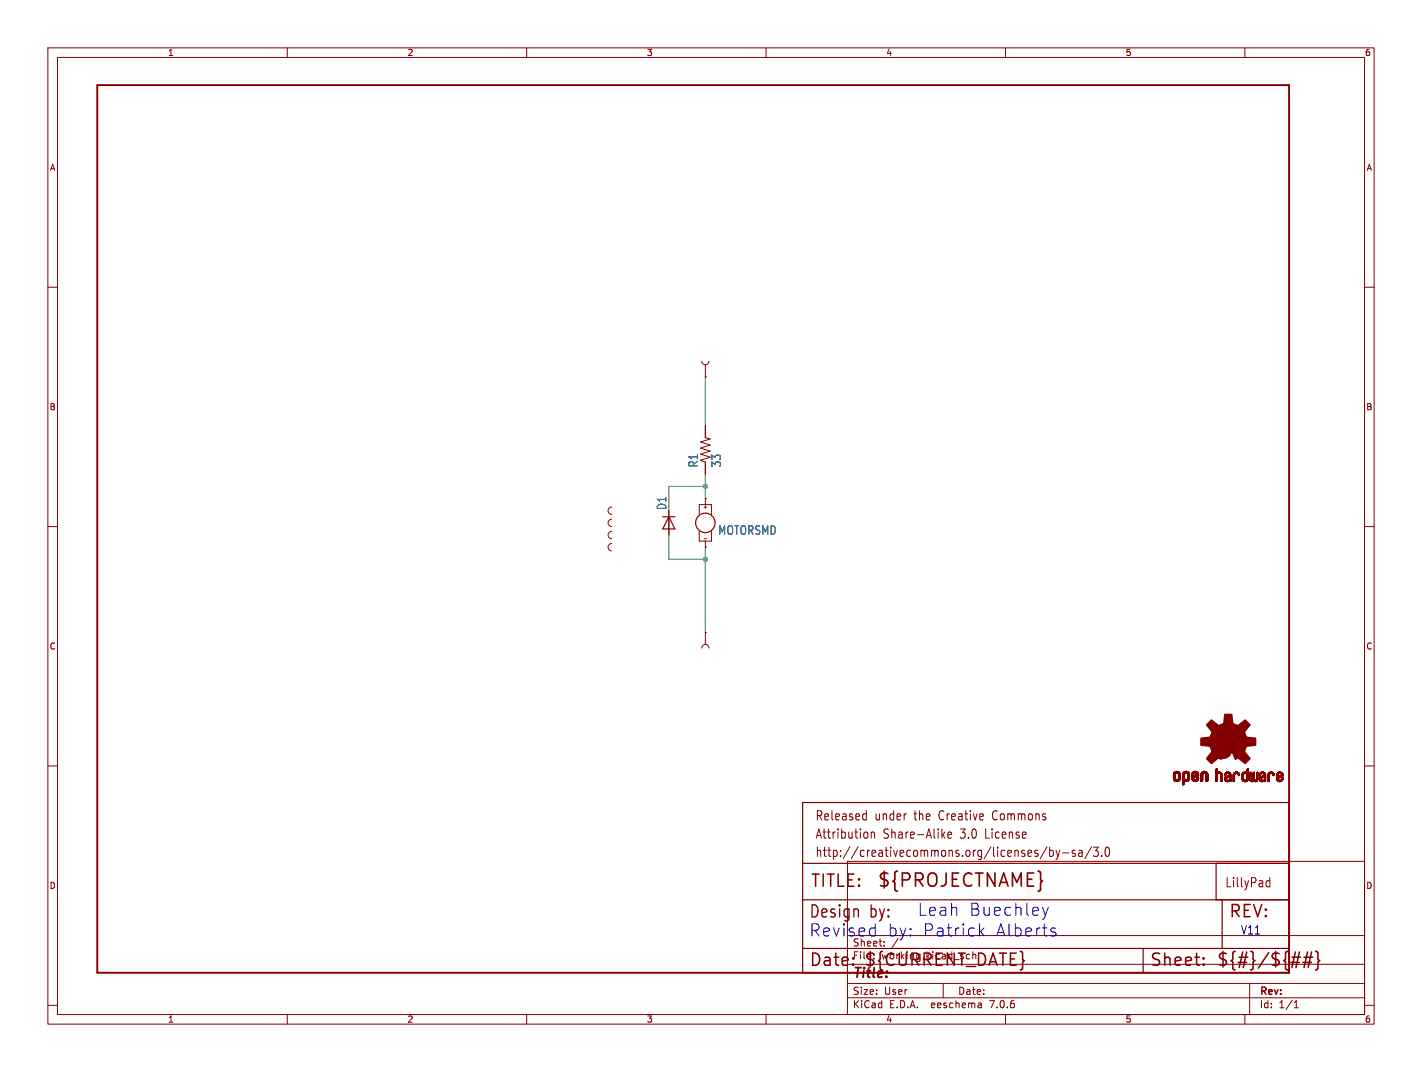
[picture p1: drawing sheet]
<svg xmlns="http://www.w3.org/2000/svg" width="297mm" height="224mm" viewBox="0 0 297 224" stroke-linecap="round" stroke-linejoin="round" font-family="sans-serif">
<defs><g id="words">
<text font-size="3.8" fill="#840000" x="183.1" y="185.7">${PROJECTNAME}</text>
<g font-size="3.5" fill="#840000">
<text x="169.2" y="185.7">TITLE:</text>
<text x="256.5" y="192.1">REV:</text>
<text x="168.9" y="202.2">Date:</text>
<text x="180.3" y="202.2">${CURRENT_DATE}</text>
<text x="240" y="202.2">Sheet:</text>
<text x="254" y="202.2">${#}/${##}</text>
</g>
<g font-size="3.5" fill="#0000c2">
<text x="191.5" y="191.5">Leah</text>
<text x="202.2" y="191.5">Buechley</text>
<text x="168.9" y="192.1">Design</text>
<text x="168.9" y="195.8">Revised</text>
<text x="181.6" y="192.1">by:</text>
<text x="185.2" y="195.8">by:</text>
<text x="192.5" y="195.8">Patrick</text>
<text x="207.7" y="195.8">Alberts</text>
</g>
<text font-size="2.8" fill="#840000" x="178" y="204.8">Title:</text>
<g font-size="2.7" fill="#840000">
<text x="170.2" y="171.7">Released</text>
<text x="182.7" y="171.7">under</text>
<text x="191.1" y="171.7">the</text>
<text x="196.5" y="171.7">Creative</text>
<text x="208" y="171.7">Commons</text>
<text x="170.2" y="175.5">Attribution</text>
<text x="170.2" y="179.3">http://creativecommons.org/licenses/by-sa/3.0</text>
<text x="184.5" y="175.5">Share-Alike</text>
<text x="200.8" y="175.5">3.0</text>
<text x="206.2" y="175.5">License</text>
<text x="255.8" y="185.6">LillyPad</text>
</g>
<g font-size="2.5" fill="#006464">
<text x="146" y="97.7" transform="rotate(-90 146 97.7)">R1</text>
<text x="150.8" y="97.7" transform="rotate(-90 150.8 97.7)">33</text>
<text x="139.4" y="106.6" transform="rotate(-90 139.4 106.6)">D1</text>
<text x="149.9" y="111.9">MOTORSMD</text>
</g>
<text font-size="2.5" fill="#0000c2" x="259.1" y="195.3">V11</text>
<g font-size="2.1" fill="#840000">
<text x="178" y="197.9">Sheet:</text>
<text x="178" y="200.6">File:</text>
<text x="184.1" y="200.6">working.kicad_sch</text>
<text x="178" y="208">Size:</text>
<text x="184.7" y="208">User</text>
<text x="200" y="208">Date:</text>
<text x="263" y="208.2">Rev:</text>
<text x="178" y="210.8">KiCad</text>
<text x="185.7" y="210.8">E.D.A.</text>
<text x="194.6" y="210.8">eeschema</text>
<text x="207" y="210.8">7.0.6</text>
<text x="263" y="210.8">Id:</text>
<text x="267.1" y="210.8">1/1</text>
</g>
<g font-size="1.8" fill="#840000">
<text x="35" y="11.9">1</text>
<text x="85" y="11.9">2</text>
<text x="135" y="11.9">3</text>
<text x="185" y="11.9">4</text>
<text x="235" y="11.9">5</text>
<text x="285" y="11.9">6</text>
<text x="10.3" y="35.9">A</text>
<text x="285.3" y="35.9">A</text>
<text x="10.3" y="85.9">B</text>
<text x="285.3" y="85.9">B</text>
<text x="10.3" y="135.9">C</text>
<text x="285.3" y="135.9">C</text>
<text x="10.3" y="185.9">D</text>
<text x="285.3" y="185.9">D</text>
<text x="35" y="213.8">1</text>
<text x="85" y="213.8">2</text>
<text x="135" y="213.8">3</text>
<text x="185" y="213.8">4</text>
<text x="235" y="213.8">5</text>
<text x="285" y="213.8">6</text>
</g>
</g></defs>
<g fill="none" stroke="#840000" stroke-width=".21">
<path d="M10 10h277v203.9h-277zM12 12h273v199.9h-273zM60 10v2M110 10v2M160 10v2M210 10v2M260 10v2M10 60h2M285 60h2M146.6 75.4a.76 .76 0 0 0 .7 .8 .76 .76 0 0 0 .8-.8M147.3 78.7h.1M147.3 76.2v2.5"/>
<path d="M147.3 88.9v2.5l1 .3-2 .6 2 .7-2 .6 2 .6-2 .7 2 .6-2 .6 1 .4v2.6M10 110h2M127.8 111a.76 .76 0 0 0-.8 .8 .76 .76 0 0 0 .8 .7M127.8 113.5a.76 .76 0 0 0-.8 .8 .76 .76 0 0 0 .8 .8M127.8 105.9a.76 .76 0 0 0-.8 .8 .76 .76 0 0 0 .8 .7M127.8 108.5a.76 .76 0 0 0-.8 .7 .76 .76 0 0 0 .8 .8M139.7 106.7v5.1M146 107.4v-2h2.6v2M146 111v2h2.6v-2M147.1 112.5h.5M147.1 105.9h.5M147.3 104.1h.1"/>
<path d="M147.3 114.3h.1M147.3 104.1v1.3M147.3 105.7v.5M147.3 113v1.3M285 110h2M146.6 135.4a.76 .76 0 0 1 .7-.8 .76 .76 0 0 1 .8 .8M147.3 132.1h.1M147.3 132.1v2.5M10 160h2M285 160h2M177 179.9h108v32h-108zM180.5 170l.4 .1"/>
<path d="M180.9 169.3v2M180.9 171.2l-.4 .1M181.2 174v.9M182 173.8v1.3M182 174l.2-.2 .4 .1 .1 1.2M196.9 174.4l.5 .7M197.4 173.8l-.7 .7M198 174.4l.8-.1-.1-.4-.5-.1-.2 .3 .1 .9h.6M218.7 176.9l-1.4 2.5M219.2 177v1.9M219.2 177.7l.5-.1 .3 .4-.1 .8h-.7M220.6 177.6l.4 1.3"/>
<path d="M221 178.9l-.2 .5-.2 .1M221.3 177.6l-.3 1.3M222 178.2h1.2M224.5 177.7l-.3-.1-.3 .3 .1 .3 .5 .1v.5h-.6M225.3 177.7h.7v1.2M226 178.1l-.5 .1a.4 .4 0 0 0-.3 .3 .4 .4 0 0 0 .3 .4l.5-.1M228 176.9l-1.4 2.5M228.4 177h1l-.6 .7 .5 .2v.8l-.2 .2h-.5l-.2-.2M230.1 178.7v.2M231 177.1l.3-.1a1.34 1.34 0 0 1 0 1.9h-.1a1.44 1.44 0 0 1-.2-1.8zM177 195.4h108M187.6 196l-1.3 2"/>
<path d="M264.5 185.1l.3 .1h.4M265.2 183.3v1.9M265.2 184.1l-.4-.1-.3 .1M10 210h2M60 211.9v2M110 211.9v2M160 211.9v2M177 208.4h108M177 205.4h108M177 201.4h108M197 205.4v3M204.9 209.6l.1 .9"/>
<path d="M205 210.4l-.2 .1M205 209.9h-.2M210 211.9v2M260 211.9v2M261 205.4v6.5M270.3 210.5h.9M270.3 209.4l.4-.4v1.5M285 210h2"/>
</g>
<g fill="#840000" stroke="#840000" stroke-width=".21">
<path d="M245.1 162.6h.4z"/>
<path d="M245.1 162.5l.4 .1z"/>
<path d="M245.1 162.5h.4z"/>
<path d="M245.1 162.4l.4 .1z"/>
<path d="M245.1 162.4h.4z"/>
<path d="M245.1 162.3l.4 .1z"/>
<path d="M245.1 162.3h.4z"/>
<path d="M245.1 162.2l.4 .1z"/>
<path d="M245.1 162.2h.4z"/>
<path d="M245.1 162.1l.4 .1z"/>
<path d="M245.1 162.1h.4z"/>
<path d="M245.1 162l.4 .1z"/>
<path d="M245.1 162h.4z"/>
<path d="M245.1 161.9l.4 .1z"/>
<path d="M245.1 161.9h.4z"/>
<path d="M245.1 161.8l.4 .1z"/>
<path d="M245.1 161.8h.4z"/>
<path d="M245.1 161.7l.4 .1z"/>
<path d="M245.1 161.7h.4z"/>
<path d="M245.1 162.7h.5z"/>
<path d="M245.1 162.7h.4z"/>
<path d="M245.1 162.6l.4 .1z"/>
<path d="M245.1 161.6l.4 .1z"/>
<path d="M245.1 162.8h.5z"/>
<path d="M245.1 162.7l.5 .1z"/>
<path d="M245.1 161.6h.4z"/>
<path d="M245.1 161.6h.5z"/>
<path d="M245.1 162.8h.6z"/>
<path d="M245.1 161.5l.6 .1z"/>
<path d="M245.2 162.8l.5 .1z"/>
<path d="M245.2 161.5h.5z"/>
<path d="M245.2 162.9h1.3z"/>
<path d="M245.2 162.9h.6z"/>
<path d="M245.2 161.5h1.2z"/>
<path d="M245.2 162.9h1.2z"/>
<path d="M245.2 161.4l1.2 .1z"/>
<path d="M245.2 162.9l1.2 .1z"/>
<path d="M245.2 161.4h1.2z"/>
<path d="M245.2 163h1.2z"/>
<path d="M245.3 163h1.1z"/>
<path d="M245.3 161.4h1.1z"/>
<path d="M245.3 163h1z"/>
<path d="M245.3 161.3l1 .1z"/>
<path d="M245.3 163l1 .1z"/>
<path d="M245.3 161.3h1z"/>
<path d="M245.3 163.1h1z"/>
<path d="M245.4 163.1h.9z"/>
<path d="M245.4 161.3h.9z"/>
<path d="M245.4 163.1h.8z"/>
<path d="M245.4 161.3h.8z"/>
<path d="M245.4 161.2l.8 .1z"/>
<path d="M245.4 161.2h.8z"/>
<path d="M245.4 163.1l.8 .1z"/>
<path d="M245.4 163.2h.8z"/>
<path d="M245.5 161.2h.7z"/>
<path d="M245.5 163.2h.7z"/>
<path d="M245.5 163.2h.6z"/>
<path d="M245.5 161.2h.6z"/>
<path d="M245.6 161.2h.4z"/>
<path d="M245.6 163.2h.4z"/>
<path d="M245.6 161.1l.4 .1z"/>
<path d="M245.7 161.1h.3z"/>
<path d="M245.7 163.2l.2 .1z"/>
<path d="M245.7 163.3h.2z"/>
<path d="M245.7 161.1h.2z"/>
<path d="M245.9 161.5h.6z"/>
<path d="M245.9 162.9h.6z"/>
<path d="M245.9 162.8l.6 .1z"/>
<path d="M245.9 162.8h.6z"/>
<path d="M245.9 161.5l.6 .1z"/>
<path d="M246 162.8h.5z"/>
<path d="M246 161.6h.5z"/>
<path d="M246.1 162.7l.4 .1z"/>
<path d="M246.1 161.6h.4z"/>
<path d="M246.1 162.7h.4z"/>
<path d="M246.1 161.6l.4 .1z"/>
<path d="M246.1 161.7h.4z"/>
<path d="M246.1 162.6l.4 .1z"/>
<path d="M246.1 162.6h.4z"/>
<path d="M246.1 161.8h.4z"/>
<path d="M246.1 161.7l.4 .1z"/>
<path d="M246.1 162.5l.4 .1z"/>
<path d="M246.1 162.5h.4z"/>
<path d="M246.1 162.4l.4 .1z"/>
<path d="M246.1 162.4h.4z"/>
<path d="M246.1 162.3l.4 .1z"/>
<path d="M246.1 162.3h.4z"/>
<path d="M246.1 162.2l.4 .1z"/>
<path d="M246.1 162.2h.4z"/>
<path d="M246.1 162.1l.4 .1z"/>
<path d="M246.1 162.1h.4z"/>
<path d="M246.1 162l.4 .1z"/>
<path d="M246.1 162h.4z"/>
<path d="M246.1 161.9l.4 .1z"/>
<path d="M246.1 161.9h.4z"/>
<path d="M246.1 161.8l.4 .1z"/>
<path d="M247 163.9h.2z"/>
<path d="M247 163.9h.3z"/>
<path d="M247 163.8l.3 .1z"/>
<path d="M247 163.8h.3z"/>
<path d="M247 163.8h.4z"/>
<path d="M247 163.7l.4 .1z"/>
<path d="M247 163.7h.4z"/>
<path d="M247 163.6l.4 .1z"/>
<path d="M247 163.6h.4z"/>
<path d="M247 163.5l.4 .1z"/>
<path d="M247 163.5h.4z"/>
<path d="M247 163.4l.4 .1z"/>
<path d="M247 163.4h.4z"/>
<path d="M247 163.3l.4 .1z"/>
<path d="M247 163.3h.4z"/>
<path d="M247 163.2l.4 .1z"/>
<path d="M247 163.2h.4z"/>
<path d="M247 163.2h1z"/>
<path d="M247 163.2h1.1z"/>
<path d="M247 163.1l1.1 .1z"/>
<path d="M247 163.1h1.1z"/>
<path d="M247 163.1h1.2z"/>
<path d="M247 163l1.2 .1z"/>
<path d="M247 163h1.2z"/>
<path d="M247 163h1.3z"/>
<path d="M247 162.9l1.3 .1z"/>
<path d="M247 162.9h1.3z"/>
<path d="M247 162.9h1.4z"/>
<path d="M247 162.9h.7z"/>
<path d="M247 162.8l.6 .1z"/>
<path d="M247 162.8h.6z"/>
<path d="M247 162.8h.5z"/>
<path d="M247 162.7l.5 .1z"/>
<path d="M247 162.7h.5z"/>
<path d="M247 162.7h.4z"/>
<path d="M247 162.6l.4 .1z"/>
<path d="M247 162.6h.4z"/>
<path d="M247 162.5l.4 .1z"/>
<path d="M247 162.5h.4z"/>
<path d="M247 162.4l.4 .1z"/>
<path d="M247 162.4h.4z"/>
<path d="M247 162.3l.4 .1z"/>
<path d="M247 162.3h.4z"/>
<path d="M247 162.2l.4 .1z"/>
<path d="M247 162.2h.4z"/>
<path d="M247 162.1l.4 .1z"/>
<path d="M247 162.1h.4z"/>
<path d="M247 162l.4 .1z"/>
<path d="M247 162h.4z"/>
<path d="M247 161.9l.4 .1z"/>
<path d="M247 161.9h.4z"/>
<path d="M247 161.8l.4 .1z"/>
<path d="M247 161.8h.4z"/>
<path d="M247 161.7l.4 .1z"/>
<path d="M247 161.7h.4z"/>
<path d="M247 161.7h.5z"/>
<path d="M247 163.9h.1z"/>
<path d="M247 161.6l.5 .1z"/>
<path d="M247 161.6h.5z"/>
<path d="M247 161.6h.6z"/>
<path d="M247.1 161.6h.5z"/>
<path d="M247.1 161.5l.5 .1z"/>
<path d="M247.1 161.5h.5z"/>
<path d="M247.1 161.5h1.3z"/>
<path d="M247.1 161.5h1.2z"/>
<path d="M247.1 161.4l1.2 .1z"/>
<path d="M247.1 161.4h1.2z"/>
<path d="M247.2 161.4h1.1z"/>
<path d="M247.2 161.3l1.1 .1z"/>
<path d="M247.2 161.3h1z"/>
<path d="M247.3 161.3h.9z"/>
<path d="M247.3 161.2l.8 .1z"/>
<path d="M247.3 161.2h.8z"/>
<path d="M247.4 161.2h.7z"/>
<path d="M247.4 161.2h.6z"/>
<path d="M247.5 163.2h.5z"/>
<path d="M247.5 161.2h.5z"/>
<path d="M247.5 163.2h.4z"/>
<path d="M247.5 161.2h.4z"/>
<path d="M247.5 161.1l.4 .1z"/>
<path d="M247.6 163.2h.3z"/>
<path d="M247.6 161.1h.3z"/>
<path d="M247.6 163.2l.3 .1z"/>
<path d="M247.6 161.1h.2z"/>
<path d="M247.6 163.3h.2z"/>
<path d="M247.8 161.5h.6z"/>
<path d="M247.8 162.9h.6z"/>
<path d="M247.8 162.8l.6 .1z"/>
<path d="M247.9 162.8h.5z"/>
<path d="M247.9 161.5l.5 .1z"/>
<path d="M247.9 161.6h.5z"/>
<path d="M248 162.8h.4z"/>
<path d="M248 161.6h.4z"/>
<path d="M248 162.7l.4 .1z"/>
<path d="M248 162.7h.4z"/>
<path d="M248 161.6l.4 .1z"/>
<path d="M248 161.7h.4z"/>
<path d="M248 162.7h.5z"/>
<path d="M248 161.7h.5z"/>
<path d="M248.1 162.6l.4 .1z"/>
<path d="M248.1 162.6h.4z"/>
<path d="M248.1 161.7l.4 .1z"/>
<path d="M248.1 161.7h.4z"/>
<path d="M248.1 161.8h.4z"/>
<path d="M248.1 162.5l.4 .1z"/>
<path d="M248.1 162.5h.4z"/>
<path d="M248.1 162.4l.4 .1z"/>
<path d="M248.1 162.4h.4z"/>
<path d="M248.1 162.3l.4 .1z"/>
<path d="M248.1 162.3h.4z"/>
<path d="M248.1 162.2l.4 .1z"/>
<path d="M248.1 162.2h.4z"/>
<path d="M248.1 162.1l.4 .1z"/>
<path d="M248.1 162.1h.4z"/>
<path d="M248.1 162l.4 .1z"/>
<path d="M248.1 162h.4z"/>
<path d="M248.1 161.9l.4 .1z"/>
<path d="M248.1 161.9h.4z"/>
<path d="M248.1 161.8l.4 .1z"/>
<path d="M248.9 162.7h.4z"/>
<path d="M248.9 162.6l.4 .1z"/>
<path d="M248.9 162.6h.4z"/>
<path d="M248.9 162.5l.4 .1z"/>
<path d="M248.9 162.5h.4z"/>
<path d="M248.9 162.5h.5z"/>
<path d="M248.9 162.5h.6z"/>
<path d="M248.9 162.4l.6 .1z"/>
<path d="M248.9 162.4h.6z"/>
<path d="M248.9 162.4h.7z"/>
<path d="M248.9 162.4h.8z"/>
<path d="M248.9 162.3l.8 .1z"/>
<path d="M248.9 162.3h.9z"/>
<path d="M248.9 162.3h1z"/>
<path d="M248.9 162.2l1 .1z"/>
<path d="M248.9 162.2h1.1z"/>
<path d="M248.9 162.2h1.2z"/>
<path d="M248.9 162.1l1.3 .1z"/>
<path d="M248.9 162.1h1.3z"/>
<path d="M248.9 162.1h1.4z"/>
<path d="M248.9 162.1h.4z"/>
<path d="M248.9 162l.4 .1z"/>
<path d="M248.9 162h.4z"/>
<path d="M248.9 161.9l.4 .1z"/>
<path d="M248.9 161.9h.4z"/>
<path d="M248.9 161.8l.4 .1z"/>
<path d="M248.9 161.8h.4z"/>
<path d="M248.9 161.7l.4 .1z"/>
<path d="M248.9 161.7h.4z"/>
<path d="M248.9 162.8h.5z"/>
<path d="M248.9 162.7l.5 .1z"/>
<path d="M248.9 162.7h.5z"/>
<path d="M248.9 161.7h.5z"/>
<path d="M248.9 161.6l.5 .1z"/>
<path d="M248.9 161.6h.5z"/>
<path d="M249 162.8h.5z"/>
<path d="M249 161.6h.4z"/>
<path d="M249 161.6h.5z"/>
<path d="M249 162.8l.5 .1z"/>
<path d="M249 161.5l.5 .1z"/>
<path d="M249 161.5h.5z"/>
<path d="M249 162.9h1.3z"/>
<path d="M249 162.9h.6z"/>
<path d="M249 161.5h.6z"/>
<path d="M249 161.5h1.3z"/>
<path d="M249 162.9h1.2z"/>
<path d="M249 161.4l1.3 .1z"/>
<path d="M249 161.4h1.2z"/>
<path d="M249 162.9l1.2 .1z"/>
<path d="M249.1 163h1.1z"/>
<path d="M249.1 161.4h1.1z"/>
<path d="M249.1 161.3l1.1 .1z"/>
<path d="M249.1 163h1z"/>
<path d="M249.1 163l1 .1z"/>
<path d="M249.1 161.3h1.1z"/>
<path d="M249.1 163.1h1z"/>
<path d="M249.1 161.3h1z"/>
<path d="M249.2 163.1h.9z"/>
<path d="M249.2 161.3h.9z"/>
<path d="M249.2 163.1h.8z"/>
<path d="M249.2 161.2l.8 .1z"/>
<path d="M249.2 163.1l.8 .1z"/>
<path d="M249.2 161.2h.8z"/>
<path d="M249.3 163.2h.7z"/>
<path d="M249.3 161.2h.7z"/>
<path d="M249.3 161.2h.6z"/>
<path d="M249.3 163.2h.6z"/>
<path d="M249.4 161.2h.5z"/>
<path d="M249.4 163.2h.5z"/>
<path d="M249.4 162.1h.9z"/>
<path d="M249.4 162l.9 .1z"/>
<path d="M249.4 161.2h.4z"/>
<path d="M249.4 163.2h.4z"/>
<path d="M249.4 162h.9z"/>
<path d="M249.5 161.1l.3 .1z"/>
<path d="M249.5 163.2h.3z"/>
<path d="M249.5 163.2l.3 .1z"/>
<path d="M249.5 162h.8z"/>
<path d="M249.5 161.1h.3z"/>
<path d="M249.5 163.3h.2z"/>
<path d="M249.5 161.1h.2z"/>
<path d="M249.6 162h.7z"/>
<path d="M249.7 161.9l.6 .1z"/>
<path d="M249.7 161.9h.6z"/>
<path d="M249.7 161.5h.6z"/>
<path d="M249.7 162.9h.6z"/>
<path d="M249.8 162.8l.5 .1z"/>
<path d="M249.8 161.9h.5z"/>
<path d="M249.8 162.8h.5z"/>
<path d="M249.8 161.5l.5 .1z"/>
<path d="M249.8 161.6h.5z"/>
<path d="M249.9 162.8h.4z"/>
<path d="M249.9 161.6h.4z"/>
<path d="M249.9 161.9h.4z"/>
<path d="M249.9 161.6l.4 .1z"/>
<path d="M249.9 162.7l.4 .1z"/>
<path d="M249.9 161.7h.4z"/>
<path d="M249.9 162.7h.4z"/>
<path d="M249.9 161.8l.4 .1z"/>
<path d="M249.9 161.8h.4z"/>
<path d="M249.9 161.7l.4 .1z"/>
<path d="M250 162.6l.3 .1z"/>
<path d="M250 162.6h.3z"/>
<path d="M250 162.5l.3 .1z"/>
<path d="M250 162.5h.3z"/>
<path d="M250 162.4l.3 .1z"/>
<path d="M250.1 162.4h.2z"/>
<path d="M250.2 162.4h.1z"/>
<path d="M250.8 163.2h.3z"/>
<path d="M250.8 163.1l.3 .1z"/>
<path d="M250.8 163.1h.3z"/>
<path d="M250.8 163.1h.4z"/>
<path d="M250.8 163l.4 .1z"/>
<path d="M250.8 163h.4z"/>
<path d="M250.8 162.9l.4 .1z"/>
<path d="M250.8 162.9h.4z"/>
<path d="M250.8 162.8l.4 .1z"/>
<path d="M250.8 162.8h.4z"/>
<path d="M250.8 162.7l.4 .1z"/>
<path d="M250.8 162.7h.4z"/>
<path d="M250.8 162.6l.4 .1z"/>
<path d="M250.8 162.6h.4z"/>
<path d="M250.8 162.5l.4 .1z"/>
<path d="M250.8 162.5h.4z"/>
<path d="M250.8 162.4l.4 .1z"/>
<path d="M250.8 162.4h.4z"/>
<path d="M250.8 162.3l.4 .1z"/>
<path d="M250.8 162.3h.4z"/>
<path d="M250.8 162.2l.4 .1z"/>
<path d="M250.8 162.2h.4z"/>
<path d="M250.8 162.1l.4 .1z"/>
<path d="M250.8 162.1h.4z"/>
<path d="M250.8 162l.4 .1z"/>
<path d="M250.8 162h.4z"/>
<path d="M250.8 161.9l.4 .1z"/>
<path d="M250.8 161.9h.4z"/>
<path d="M250.8 161.8l.4 .1z"/>
<path d="M250.8 161.8h.4z"/>
<path d="M250.8 161.7l.4 .1z"/>
<path d="M250.8 163.2h.2z"/>
<path d="M250.8 161.7h.4z"/>
<path d="M250.8 161.7h.5z"/>
<path d="M250.9 161.6l.4 .1z"/>
<path d="M250.9 161.6h.4z"/>
<path d="M250.9 161.6h.5z"/>
<path d="M250.9 161.5l.5 .1z"/>
<path d="M250.9 161.5h.5z"/>
<path d="M250.9 161.5h.6z"/>
<path d="M250.9 161.5h1.3z"/>
<path d="M250.9 161.4l1.3 .1z"/>
<path d="M250.9 161.4h1.3z"/>
<path d="M250.9 161.4h1.2z"/>
<path d="M251 161.4h1.1z"/>
<path d="M251 161.3l1.1 .1z"/>
<path d="M251 161.3h1.1z"/>
<path d="M251.1 161.3h.9z"/>
<path d="M251.1 161.2l.9 .1z"/>
<path d="M251.1 161.2h.8z"/>
<path d="M251.2 161.2h.7z"/>
<path d="M251.2 161.2h.6z"/>
<path d="M251.3 161.2h.5z"/>
<path d="M251.4 161.1l.3 .1z"/>
<path d="M251.4 161.1h.3z"/>
<path d="M251.5 161.1h.2z"/>
<path d="M251.6 161.5h.6z"/>
<path d="M251.7 161.5h.5z"/>
<path d="M251.7 161.5l.5 .1z"/>
<path d="M251.7 161.6h.5z"/>
<path d="M251.8 161.6h.4z"/>
<path d="M251.8 161.6l.5 .1z"/>
<path d="M251.8 161.6h.5z"/>
<path d="M251.8 161.7h.5z"/>
<path d="M251.9 161.7h.4z"/>
<path d="M251.9 161.7l.4 .1z"/>
<path d="M251.9 163.2h.3z"/>
<path d="M251.9 163.1l.3 .1z"/>
<path d="M251.9 163.1h.3z"/>
<path d="M251.9 163.1h.4z"/>
<path d="M251.9 163l.4 .1z"/>
<path d="M251.9 163h.4z"/>
<path d="M251.9 162.9l.4 .1z"/>
<path d="M251.9 162.9h.4z"/>
<path d="M251.9 162.8l.4 .1z"/>
<path d="M251.9 162.8h.4z"/>
<path d="M251.9 162.7l.4 .1z"/>
<path d="M251.9 162.7h.4z"/>
<path d="M251.9 162.6l.4 .1z"/>
<path d="M251.9 162.6h.4z"/>
<path d="M251.9 162.5l.4 .1z"/>
<path d="M251.9 162.5h.4z"/>
<path d="M251.9 162.4l.4 .1z"/>
<path d="M251.9 162.4h.4z"/>
<path d="M251.9 162.3l.4 .1z"/>
<path d="M251.9 162.3h.4z"/>
<path d="M251.9 162.2l.4 .1z"/>
<path d="M251.9 162.2h.4z"/>
<path d="M251.9 162.1l.4 .1z"/>
<path d="M251.9 162.1h.4z"/>
<path d="M251.9 162l.4 .1z"/>
<path d="M251.9 162h.4z"/>
<path d="M251.9 161.9l.4 .1z"/>
<path d="M251.9 161.9h.4z"/>
<path d="M251.9 161.8l.4 .1z"/>
<path d="M251.9 161.8h.4z"/>
<path d="M251.9 163.2h.2z"/>
<path d="M253.9 163.2h.2z"/>
<path d="M253.9 160.8h.3z"/>
<path d="M253.9 163.2h.3z"/>
<path d="M253.9 163.1l.3 .1z"/>
<path d="M253.9 163.1h.3z"/>
<path d="M253.9 163l.3 .1z"/>
<path d="M253.9 163h.3z"/>
<path d="M253.9 162.9l.3 .1z"/>
<path d="M253.9 162.9h.3z"/>
<path d="M253.9 162.8l.3 .1z"/>
<path d="M253.9 162.8h.3z"/>
<path d="M253.9 162.7l.3 .1z"/>
<path d="M253.9 162.7h.3z"/>
<path d="M253.9 162.6l.3 .1z"/>
<path d="M253.9 162.6h.3z"/>
<path d="M253.9 162.5l.3 .1z"/>
<path d="M253.9 162.5h.3z"/>
<path d="M253.9 162.4l.3 .1z"/>
<path d="M253.9 162.4h.3z"/>
<path d="M253.9 162.3l.3 .1z"/>
<path d="M253.9 162.3h.3z"/>
<path d="M253.9 162.2l.3 .1z"/>
<path d="M253.9 162.2h.3z"/>
<path d="M253.9 162.1l.3 .1z"/>
<path d="M253.9 162.1h.3z"/>
<path d="M253.9 162l.3 .1z"/>
<path d="M253.9 162h.3z"/>
<path d="M253.9 161.9l.3 .1z"/>
<path d="M253.9 161.9h.3z"/>
<path d="M253.9 161.8l.3 .1z"/>
<path d="M253.9 161.8h.3z"/>
<path d="M253.9 161.8h.4z"/>
<path d="M253.9 161.7l.4 .1z"/>
<path d="M253.9 161.7h.4z"/>
<path d="M253.9 161.6l.5 .1z"/>
<path d="M253.9 161.6h.5z"/>
<path d="M253.9 161.6h.6z"/>
<path d="M253.9 161.5l.7 .1z"/>
<path d="M253.9 161.5h1.3z"/>
<path d="M253.9 161.5h1.2z"/>
<path d="M253.9 161.4l1.2 .1z"/>
<path d="M253.9 161.4h1.2z"/>
<path d="M253.9 161.4h1.1z"/>
<path d="M253.9 161.3l1.1 .1z"/>
<path d="M253.9 161.3h1z"/>
<path d="M253.9 161.3h.3z"/>
<path d="M253.9 161.2l.3 .1z"/>
<path d="M253.9 161.2h.3z"/>
<path d="M253.9 161.1l.3 .1z"/>
<path d="M253.9 161.1h.3z"/>
<path d="M253.9 161l.3 .1z"/>
<path d="M253.9 161h.3z"/>
<path d="M253.9 160.9l.3 .1z"/>
<path d="M253.9 160.9h.3z"/>
<path d="M253.9 160.8l.3 .1z"/>
<path d="M253.9 160.7l.3 .1z"/>
<path d="M253.9 160.7h.3z"/>
<path d="M254 160.7h.2z"/>
<path d="M254 160.6l.2 .1z"/>
<path d="M254 160.6h.2z"/>
<path d="M254.1 160.6h.1z"/>
<path d="M254.3 161.3h.6z"/>
<path d="M254.4 161.3h.5z"/>
<path d="M254.4 161.3h.4z"/>
<path d="M254.7 161.5l.5 .1z"/>
<path d="M254.7 161.6h.5z"/>
<path d="M254.8 161.6h.4z"/>
<path d="M254.9 161.6h.3z"/>
<path d="M254.9 161.6l.3 .1z"/>
<path d="M254.9 161.7h.4z"/>
<path d="M254.9 161.7l.4 .1z"/>
<path d="M255 161.8h.3z"/>
<path d="M255 161.9h.3z"/>
<path d="M255 161.8l.3 .1z"/>
<path d="M255 163.2h.1z"/>
<path d="M255 163.2h.2z"/>
<path d="M255 163.2h.3z"/>
<path d="M255 163.1l.3 .1z"/>
<path d="M255 163.1h.3z"/>
<path d="M255 163l.3 .1z"/>
<path d="M255 163h.3z"/>
<path d="M255 162.9l.3 .1z"/>
<path d="M255 162.9h.3z"/>
<path d="M255 162.8l.3 .1z"/>
<path d="M255 162.8h.3z"/>
<path d="M255 162.7l.3 .1z"/>
<path d="M255 162.7h.3z"/>
<path d="M255 162.6l.3 .1z"/>
<path d="M255 162.6h.3z"/>
<path d="M255 162.5l.3 .1z"/>
<path d="M255 162.5h.3z"/>
<path d="M255 162.4l.3 .1z"/>
<path d="M255 162.4h.3z"/>
<path d="M255 162.3l.3 .1z"/>
<path d="M255 162.3h.3z"/>
<path d="M255 162.2l.3 .1z"/>
<path d="M255 162.2h.3z"/>
<path d="M255 162.1l.3 .1z"/>
<path d="M255 162.1h.3z"/>
<path d="M255 162l.3 .1z"/>
<path d="M255 162h.3z"/>
<path d="M255 161.9l.3 .1z"/>
<path d="M255.7 162.8h.4z"/>
<path d="M255.7 162.8h.3z"/>
<path d="M255.7 162.7l.3 .1z"/>
<path d="M255.7 162.7h.3z"/>
<path d="M255.7 162.7h.4z"/>
<path d="M255.7 162h.2z"/>
<path d="M255.7 162h.3z"/>
<path d="M255.7 161.9l.3 .1z"/>
<path d="M255.7 161.9h.3z"/>
<path d="M255.8 162.9h.3z"/>
<path d="M255.8 162.8l.3 .1z"/>
<path d="M255.8 162.8h.3z"/>
<path d="M255.8 162.6l.3 .1z"/>
<path d="M255.8 162.6h.3z"/>
<path d="M255.8 162h.1z"/>
<path d="M255.8 161.9h.2z"/>
<path d="M255.8 161.8l.2 .1z"/>
<path d="M255.8 161.8h.2z"/>
<path d="M255.8 162.5l.4 .1z"/>
<path d="M255.8 161.8h.3z"/>
<path d="M255.8 161.7l.3 .1z"/>
<path d="M255.8 163h.4z"/>
<path d="M255.8 162.9l.4 .1z"/>
<path d="M255.8 162.5h.4z"/>
<path d="M255.8 162.5h.5z"/>
<path d="M255.8 161.7h.3z"/>
<path d="M255.8 163h.8z"/>
<path d="M255.8 163h.5z"/>
<path d="M255.8 161.7h.4z"/>
<path d="M255.8 162.5h.6z"/>
<path d="M255.8 161.6l.4 .1z"/>
<path d="M255.8 161.6h.4z"/>
<path d="M255.8 162.4l.6 .1z"/>
<path d="M255.8 163l.8 .1z"/>
<path d="M255.8 162.4h.6z"/>
<path d="M255.9 163.1h.7z"/>
<path d="M255.9 162.4h.6z"/>
<path d="M255.9 161.6h.3z"/>
<path d="M255.9 161.6h.4z"/>
<path d="M255.9 161.6h.5z"/>
<path d="M255.9 161.5l.5 .1z"/>
<path d="M255.9 161.5h1.1z"/>
<path d="M255.9 162.4h.7z"/>
<path d="M255.9 163.1l.7 .1z"/>
<path d="M255.9 161.5h1z"/>
<path d="M256 163.2h.6z"/>
<path d="M256 162.3l.7 .1z"/>
<path d="M256 161.5h.9z"/>
<path d="M256 162.3h.7z"/>
<path d="M256 161.4l.9 .1z"/>
<path d="M256 161.4h.9z"/>
<path d="M256 162.3h1.1z"/>
<path d="M256 161.4h.8z"/>
<path d="M256.1 161.4h.7z"/>
<path d="M256.1 162.3h1z"/>
<path d="M256.1 163.2h.5z"/>
<path d="M256.1 161.3l.7 .1z"/>
<path d="M256.1 163.2l.5 .1z"/>
<path d="M256.1 161.3h.7z"/>
<path d="M256.1 163.3h.5z"/>
<path d="M256.1 162.2l1 .1z"/>
<path d="M256.1 161.3h.6z"/>
<path d="M256.2 163.3h.4z"/>
<path d="M256.2 162.2h.9z"/>
<path d="M256.2 161.3h.5z"/>
<path d="M256.2 161.3h.4z"/>
<path d="M256.3 162.2h.8z"/>
<path d="M256.4 163h.2z"/>
<path d="M256.4 162.1l.7 .1z"/>
<path d="M256.4 162.1h.7z"/>
<path d="M256.4 161.3h.1z"/>
<path d="M256.5 161.5l.5 .1z"/>
<path d="M256.5 162.1h.6z"/>
<path d="M256.5 161.6h.5z"/>
<path d="M256.6 162.1h.5z"/>
<path d="M256.6 161.6h.4z"/>
<path d="M256.6 162l.5 .1z"/>
<path d="M256.6 162h.5z"/>
<path d="M256.7 161.6h.3z"/>
<path d="M256.7 162h.4z"/>
<path d="M256.7 161.6l.3 .1z"/>
<path d="M256.7 161.7h.3z"/>
<path d="M256.7 161.7h.4z"/>
<path d="M256.8 162h.3z"/>
<path d="M256.8 161.7h.3z"/>
<path d="M256.8 162.3h.3z"/>
<path d="M256.8 161.8h.3z"/>
<path d="M256.8 161.7l.3 .1z"/>
<path d="M256.8 161.9l.3 .1z"/>
<path d="M256.8 162.4h.3z"/>
<path d="M256.8 162.3l.3 .1z"/>
<path d="M256.8 161.9h.3z"/>
<path d="M256.8 161.8l.3 .1z"/>
<path d="M256.8 163.2h.2z"/>
<path d="M256.8 163.2h.3z"/>
<path d="M256.8 163.1l.3 .1z"/>
<path d="M256.8 163.1h.3z"/>
<path d="M256.8 163l.3 .1z"/>
<path d="M256.8 163h.3z"/>
<path d="M256.8 162.9l.3 .1z"/>
<path d="M256.8 162.9h.3z"/>
<path d="M256.8 162.8l.3 .1z"/>
<path d="M256.8 162.8h.3z"/>
<path d="M256.8 162.7l.3 .1z"/>
<path d="M256.8 162.7h.3z"/>
<path d="M256.8 162.6l.3 .1z"/>
<path d="M256.8 162.6h.3z"/>
<path d="M256.8 162.5l.3 .1z"/>
<path d="M256.8 162.5h.3z"/>
<path d="M256.8 162.4l.3 .1z"/>
<path d="M257.6 163.2h.1z"/>
<path d="M257.6 163.2h.2z"/>
<path d="M257.6 163.1l.2 .1z"/>
<path d="M257.6 163.1h.2z"/>
<path d="M257.6 163.1h.3z"/>
<path d="M257.6 163l.3 .1z"/>
<path d="M257.6 163h.3z"/>
<path d="M257.6 162.9l.3 .1z"/>
<path d="M257.6 162.9h.3z"/>
<path d="M257.6 162.8l.3 .1z"/>
<path d="M257.6 162.8h.3z"/>
<path d="M257.6 162.7l.3 .1z"/>
<path d="M257.6 162.7h.3z"/>
<path d="M257.6 162.6l.3 .1z"/>
<path d="M257.6 162.6h.3z"/>
<path d="M257.6 162.5l.3 .1z"/>
<path d="M257.6 162.5h.3z"/>
<path d="M257.6 162.4l.3 .1z"/>
<path d="M257.6 162.4h.3z"/>
<path d="M257.6 162.3l.3 .1z"/>
<path d="M257.6 162.3h.3z"/>
<path d="M257.6 162.2l.3 .1z"/>
<path d="M257.6 162.2h.3z"/>
<path d="M257.6 162.1l.3 .1z"/>
<path d="M257.6 162.1h.3z"/>
<path d="M257.6 162l.3 .1z"/>
<path d="M257.6 162h.3z"/>
<path d="M257.6 161.9l.3 .1z"/>
<path d="M257.6 161.9h.3z"/>
<path d="M257.6 161.8l.3 .1z"/>
<path d="M257.6 161.8h.3z"/>
<path d="M257.6 161.7l.3 .1z"/>
<path d="M257.6 161.7h.3z"/>
<path d="M257.6 161.7h.4z"/>
<path d="M257.6 161.6l.4 .1z"/>
<path d="M257.6 161.6h.4z"/>
<path d="M257.7 161.6h.4z"/>
<path d="M257.7 161.6h.5z"/>
<path d="M257.7 161.5l.5 .1z"/>
<path d="M257.7 161.5h1.1z"/>
<path d="M257.7 161.5h1z"/>
<path d="M257.8 161.4l.9 .1z"/>
<path d="M257.8 161.4h.9z"/>
<path d="M257.8 161.4h.8z"/>
<path d="M257.9 161.4h.7z"/>
<path d="M257.9 161.3l.7 .1z"/>
<path d="M257.9 161.3h.7z"/>
<path d="M258 161.3h.5z"/>
<path d="M258.1 161.3h.3z"/>
<path d="M258.2 161.3h.1z"/>
<path d="M258.3 161.5l.5 .1z"/>
<path d="M258.3 161.6h.5z"/>
<path d="M258.4 161.6h.4z"/>
<path d="M258.5 161.6h.3z"/>
<path d="M258.5 161.6l.4 .1z"/>
<path d="M258.5 161.7h.4z"/>
<path d="M258.6 161.7h.3z"/>
<path d="M258.6 161.8h.3z"/>
<path d="M258.6 161.7l.3 .1z"/>
<path d="M258.6 161.9h.3z"/>
<path d="M258.6 161.8l.3 .1z"/>
<path d="M258.6 161.9l.3 .1z"/>
<path d="M258.7 162h.1z"/>
<path d="M258.7 162h.2z"/>
<path d="M259.4 162.6h.3z"/>
<path d="M259.4 162.5l.3 .1z"/>
<path d="M259.4 162.5h.3z"/>
<path d="M259.4 162.4l.3 .1z"/>
<path d="M259.4 162.4h.3z"/>
<path d="M259.4 162.3l.3 .1z"/>
<path d="M259.4 162.3h.3z"/>
<path d="M259.4 162.2l.3 .1z"/>
<path d="M259.4 162.2h.3z"/>
<path d="M259.4 162.1l.3 .1z"/>
<path d="M259.4 162.1h.3z"/>
<path d="M259.4 162l.3 .1z"/>
<path d="M259.4 162h.3z"/>
<path d="M259.4 161.9l.3 .1z"/>
<path d="M259.4 162.7h.3z"/>
<path d="M259.4 162.6l.3 .1z"/>
<path d="M259.4 161.9h.3z"/>
<path d="M259.4 161.8l.3 .1z"/>
<path d="M259.4 161.8h.3z"/>
<path d="M259.4 162.8h.3z"/>
<path d="M259.4 162.7l.3 .1z"/>
<path d="M259.4 161.7l.3 .1z"/>
<path d="M259.4 161.7h.3z"/>
<path d="M259.4 162.9h.4z"/>
<path d="M259.4 162.8l.3 .1z"/>
<path d="M259.4 161.7h.4z"/>
<path d="M259.4 161.6l.4 .1z"/>
<path d="M259.4 161.6h.4z"/>
<path d="M259.5 162.9l.4 .1z"/>
<path d="M259.5 161.6h.3z"/>
<path d="M259.5 163h.4z"/>
<path d="M259.5 161.6h.4z"/>
<path d="M259.5 163h.5z"/>
<path d="M259.5 163h1.1z"/>
<path d="M259.5 161.6h.5z"/>
<path d="M259.5 161.5l.5 .1z"/>
<path d="M259.5 161.5h1.2z"/>
<path d="M259.5 163l1.1 .1z"/>
<path d="M259.5 163.1h1.1z"/>
<path d="M259.6 163.1h.9z"/>
<path d="M259.6 161.5h1.1z"/>
<path d="M259.6 161.4l1.1 .1z"/>
<path d="M259.6 161.4h1.1z"/>
<path d="M259.6 163.1l.9 .1z"/>
<path d="M259.6 163.2h.9z"/>
<path d="M259.7 163.2h.8z"/>
<path d="M259.7 161.4h1z"/>
<path d="M259.7 163.2h.7z"/>
<path d="M259.7 161.3l1 .1z"/>
<path d="M259.7 161.3h.7z"/>
<path d="M259.8 163.2h.6z"/>
<path d="M259.8 163.2h.5z"/>
<path d="M259.8 161.3h.5z"/>
<path d="M259.8 163.2l.5 .1z"/>
<path d="M259.8 163.3h.5z"/>
<path d="M259.9 161.3h.3z"/>
<path d="M260 161.3h.1z"/>
<path d="M260.1 161.5l.6 .1z"/>
<path d="M260.1 163h.5z"/>
<path d="M260.1 161.6h.6z"/>
<path d="M260.2 163h.4z"/>
<path d="M260.2 161.6h.5z"/>
<path d="M260.2 162.9l.4 .1z"/>
<path d="M260.3 162.9h.4z"/>
<path d="M260.3 161.6h.4z"/>
<path d="M260.3 161.6l.4 .1z"/>
<path d="M260.3 161.7h.4z"/>
<path d="M260.4 162.8l.3 .1z"/>
<path d="M260.4 162.8h.3z"/>
<path d="M260.4 161.7h.3z"/>
<path d="M260.4 161.7l.3 .1z"/>
<path d="M260.4 161.3h.3z"/>
<path d="M260.4 161.8h.3z"/>
<path d="M260.4 162.7l.3 .1z"/>
<path d="M260.4 162.7h.3z"/>
<path d="M260.4 162.6l.3 .1z"/>
<path d="M260.4 162.6h.3z"/>
<path d="M260.4 162.5h.3z"/>
<path d="M260.4 162.4h.3z"/>
<path d="M260.4 162.3h.3z"/>
<path d="M260.4 162.2h.3z"/>
<path d="M260.4 162.1h.3z"/>
<path d="M260.4 162l.3 .1z"/>
<path d="M260.4 162h.3z"/>
<path d="M260.4 161.9h.3z"/>
<path d="M260.4 161.8l.3 .1z"/>
<path d="M260.4 161.2l.3 .1z"/>
<path d="M260.4 161.2h.3z"/>
<path d="M260.4 161.1l.3 .1z"/>
<path d="M260.4 161.1h.3z"/>
<path d="M260.4 161l.3 .1z"/>
<path d="M260.4 161h.3z"/>
<path d="M260.4 160.9l.3 .1z"/>
<path d="M260.4 160.9h.3z"/>
<path d="M260.4 160.8h.3z"/>
<path d="M260.4 160.7l.3 .1z"/>
<path d="M260.4 160.7h.3z"/>
<path d="M260.4 162.5l.3 .1z"/>
<path d="M260.4 162.4l.3 .1z"/>
<path d="M260.4 162.3l.3 .1z"/>
<path d="M260.4 162.2l.3 .1z"/>
<path d="M260.4 162.1l.3 .1z"/>
<path d="M260.4 161.9l.3 .1z"/>
<path d="M260.4 160.8l.3 .1z"/>
<path d="M260.5 160.7h.2z"/>
<path d="M260.5 160.6l.2 .1z"/>
<path d="M260.5 160.6h.2z"/>
<path d="M260.6 160.6h.1z"/>
<path d="M261 162.8h.3z"/>
<path d="M261 162.7l.3 .1z"/>
<path d="M261 162.7h.3z"/>
<path d="M261 162.6l.3 .1z"/>
<path d="M261 162.6h.3z"/>
<path d="M261 162.5l.3 .1z"/>
<path d="M261 162.5h.3z"/>
<path d="M261 162.4l.3 .1z"/>
<path d="M261 162.4h.3z"/>
<path d="M261 162.3l.3 .1z"/>
<path d="M261 162.3h.3z"/>
<path d="M261 162.2l.3 .1z"/>
<path d="M261 162.2h.3z"/>
<path d="M261 162.1l.3 .1z"/>
<path d="M261 162.1h.3z"/>
<path d="M261 162l.3 .1z"/>
<path d="M261 162h.3z"/>
<path d="M261 161.9l.3 .1z"/>
<path d="M261 161.9h.3z"/>
<path d="M261 161.8l.3 .1z"/>
<path d="M261 161.8h.3z"/>
<path d="M261 161.7l.3 .1z"/>
<path d="M261 161.7h.3z"/>
<path d="M261 161.6l.3 .1z"/>
<path d="M261 161.6h.3z"/>
<path d="M261 161.5l.3 .1z"/>
<path d="M261 161.5h.3z"/>
<path d="M261 161.4l.3 .1z"/>
<path d="M261 161.4h.3z"/>
<path d="M261 162.9h.4z"/>
<path d="M261 162.9h.3z"/>
<path d="M261 162.8l.3 .1z"/>
<path d="M261 163h.4z"/>
<path d="M261 162.9l.4 .1z"/>
<path d="M261.1 163h1.6z"/>
<path d="M261.1 163h.3z"/>
<path d="M261.1 161.4h.2z"/>
<path d="M261.1 163h1.5z"/>
<path d="M261.1 163l1.5 .1z"/>
<path d="M261.1 161.3l.2 .1z"/>
<path d="M261.1 163.1h1.5z"/>
<path d="M261.1 161.3h.2z"/>
<path d="M261.2 163.1l1.4 .1z"/>
<path d="M261.2 163.2h1.4z"/>
<path d="M261.2 161.3h.1z"/>
<path d="M261.2 163.2h1.3z"/>
<path d="M261.2 163.2h.6z"/>
<path d="M261.3 163.2h.5z"/>
<path d="M261.3 163.2h.4z"/>
<path d="M261.3 163.2l.4 .1z"/>
<path d="M261.3 163.3h.4z"/>
<path d="M261.6 163h.6z"/>
<path d="M261.6 163h.5z"/>
<path d="M261.6 162.9l.5 .1z"/>
<path d="M261.6 162.9h.5z"/>
<path d="M261.7 162.9h.4z"/>
<path d="M261.7 162.9h.3z"/>
<path d="M261.7 162.8l.3 .1z"/>
<path d="M261.7 162.8h.3z"/>
<path d="M261.7 162.7l.3 .1z"/>
<path d="M261.7 162.7h.3z"/>
<path d="M261.7 162.6l.3 .1z"/>
<path d="M261.7 162.6h.3z"/>
<path d="M261.7 162.5h.3z"/>
<path d="M261.7 162.4h.3z"/>
<path d="M261.7 162.3l.3 .1z"/>
<path d="M261.7 162.5l.3 .1z"/>
<path d="M261.7 162.4l.3 .1z"/>
<path d="M261.7 162.3h.3z"/>
<path d="M261.7 162.2l.3 .1z"/>
<path d="M261.7 162.2h.3z"/>
<path d="M261.7 162.1l.3 .1z"/>
<path d="M261.7 162.1h.3z"/>
<path d="M261.7 162l.3 .1z"/>
<path d="M261.7 162h.3z"/>
<path d="M261.7 161.9l.3 .1z"/>
<path d="M261.7 161.9h.3z"/>
<path d="M261.7 161.8l.3 .1z"/>
<path d="M261.7 161.8h.3z"/>
<path d="M261.7 161.7l.3 .1z"/>
<path d="M261.7 161.7h.3z"/>
<path d="M261.7 161.6l.3 .1z"/>
<path d="M261.7 161.6h.3z"/>
<path d="M261.7 161.5l.3 .1z"/>
<path d="M261.7 161.5h.3z"/>
<path d="M261.7 161.4l.3 .1z"/>
<path d="M261.7 161.4h.3z"/>
<path d="M261.8 161.4h.2z"/>
<path d="M261.8 161.3l.2 .1z"/>
<path d="M261.8 161.3h.2z"/>
<path d="M261.9 163.2h.6z"/>
<path d="M261.9 161.3h.1z"/>
<path d="M262 163.2h.5z"/>
<path d="M262 163.2l.4 .1z"/>
<path d="M262 163.3h.4z"/>
<path d="M262.3 163h.4z"/>
<path d="M262.3 162.9l.4 .1z"/>
<path d="M262.4 162.9h.3z"/>
<path d="M262.4 162.8l.3 .1z"/>
<path d="M262.4 162.8h.3z"/>
<path d="M262.4 162.7l.3 .1z"/>
<path d="M262.4 162.7h.3z"/>
<path d="M262.4 162.6l.3 .1z"/>
<path d="M262.4 162.6h.3z"/>
<path d="M262.4 162.5l.3 .1z"/>
<path d="M262.4 162.5h.3z"/>
<path d="M262.4 162.4l.3 .1z"/>
<path d="M262.4 162.4h.3z"/>
<path d="M262.4 162.3l.3 .1z"/>
<path d="M262.4 162.3h.3z"/>
<path d="M262.4 162.2l.3 .1z"/>
<path d="M262.4 162.2h.3z"/>
<path d="M262.4 162.1l.3 .1z"/>
<path d="M262.4 162.1h.3z"/>
<path d="M262.4 162l.3 .1z"/>
<path d="M262.4 162h.3z"/>
<path d="M262.4 161.9l.3 .1z"/>
<path d="M262.4 161.9h.3z"/>
<path d="M262.4 161.8l.3 .1z"/>
<path d="M262.4 161.8h.3z"/>
<path d="M262.4 161.7l.3 .1z"/>
<path d="M262.4 161.7h.3z"/>
<path d="M262.4 161.6l.3 .1z"/>
<path d="M262.4 161.6h.3z"/>
<path d="M262.4 161.5l.3 .1z"/>
<path d="M262.4 161.5h.3z"/>
<path d="M262.4 161.4l.3 .1z"/>
<path d="M262.4 161.4h.3z"/>
<path d="M262.5 161.4h.2z"/>
<path d="M262.5 161.3l.2 .1z"/>
<path d="M262.5 161.3h.2z"/>
<path d="M262.6 161.3h.1z"/>
<path d="M263 162.8h.3z"/>
<path d="M263 162.7l.3 .1z"/>
<path d="M263 162.7h.3z"/>
<path d="M263 162.6l.3 .1z"/>
<path d="M263 162.6h.3z"/>
<path d="M263 162.9h.4z"/>
<path d="M263 162.9h.3z"/>
<path d="M263 162.8l.3 .1z"/>
<path d="M263 162.6h.4z"/>
<path d="M263 162h.1z"/>
<path d="M263 162h.2z"/>
<path d="M263 162h.3z"/>
<path d="M263 161.9l.3 .1z"/>
<path d="M263 161.9h.3z"/>
<path d="M263 161.8l.3 .1z"/>
<path d="M263 161.8h.3z"/>
<path d="M263 163h.5z"/>
<path d="M263 162.9l.4 .1z"/>
<path d="M263 162.5l.4 .1z"/>
<path d="M263 162.5h.4z"/>
<path d="M263 162.5h.5z"/>
<path d="M263 161.7l.3 .1z"/>
<path d="M263 161.7h.4z"/>
<path d="M263.1 163h.7z"/>
<path d="M263.1 163h.4z"/>
<path d="M263.1 162.5h.4z"/>
<path d="M263.1 161.7h.3z"/>
<path d="M263.1 162.5h.5z"/>
<path d="M263.1 161.6l.3 .1z"/>
<path d="M263.1 163h.8z"/>
<path d="M263.1 162.4l.5 .1z"/>
<path d="M263.1 161.6h.3z"/>
<path d="M263.1 161.6h.4z"/>
<path d="M263.1 162.4h.6z"/>
<path d="M263.1 163l.8 .1z"/>
<path d="M263.1 163.1h.8z"/>
<path d="M263.1 162.4h.7z"/>
<path d="M263.1 161.6h.5z"/>
<path d="M263.1 161.5l.5 .1z"/>
<path d="M263.2 163.1h.7z"/>
<path d="M263.2 161.5h1z"/>
<path d="M263.2 162.4h.6z"/>
<path d="M263.2 162.4h.7z"/>
<path d="M263.2 163.1l.7 .1z"/>
<path d="M263.2 162.3l.7 .1z"/>
<path d="M263.2 163.2h.7z"/>
<path d="M263.2 162.3h.8z"/>
<path d="M263.2 161.4l1 .1z"/>
<path d="M263.2 161.4h1z"/>
<path d="M263.2 161.4h.9z"/>
<path d="M263.3 163.2h.6z"/>
<path d="M263.3 161.4h.8z"/>
<path d="M263.3 162.3h.7z"/>
<path d="M263.3 162.3h1z"/>
<path d="M263.3 161.3l.7 .1z"/>
<path d="M263.4 162.3h.9z"/>
<path d="M263.4 163.2l.5 .1z"/>
<path d="M263.4 161.3h.6z"/>
<path d="M263.4 163.3h.4z"/>
<path d="M263.4 162.2l.9 .1z"/>
<path d="M263.4 162.2h.9z"/>
<path d="M263.4 161.3h.5z"/>
<path d="M263.5 161.3h.4z"/>
<path d="M263.5 162.2h.8z"/>
<path d="M263.6 162.2h.7z"/>
<path d="M263.6 162.1l.7 .1z"/>
<path d="M263.6 162.1h.7z"/>
<path d="M263.7 163h.1z"/>
<path d="M263.7 162.1h.6z"/>
<path d="M263.7 161.5l.5 .1z"/>
<path d="M263.7 161.6h.5z"/>
<path d="M263.8 161.6h.4z"/>
<path d="M263.8 162.1h.5z"/>
<path d="M263.8 161.6h.5z"/>
<path d="M263.8 162l.5 .1z"/>
<path d="M263.9 161.6h.4z"/>
<path d="M263.9 162h.4z"/>
<path d="M263.9 161.6l.4 .1z"/>
<path d="M263.9 161.7h.4z"/>
<path d="M264 161.7h.3z"/>
<path d="M264 162h.3z"/>
<path d="M264 161.7l.3 .1z"/>
<path d="M264 161.8h.3z"/>
<path d="M264 162.3h.3z"/>
<path d="M264.1 162.3h.2z"/>
<path d="M264.1 161.9l.2 .1z"/>
<path d="M264.1 161.8h.2z"/>
<path d="M264.1 162.3l.2 .1z"/>
<path d="M264.1 161.9h.2z"/>
<path d="M264.1 161.8l.2 .1z"/>
<path d="M264.1 163.2l.1 .1z"/>
<path d="M264.1 163.2h.1z"/>
<path d="M264.1 163.2h.2z"/>
<path d="M264.1 163.1l.2 .1z"/>
<path d="M264.1 163.1h.2z"/>
<path d="M264.1 163l.2 .1z"/>
<path d="M264.1 163h.2z"/>
<path d="M264.1 162.9l.2 .1z"/>
<path d="M264.1 162.9h.2z"/>
<path d="M264.1 162.8l.2 .1z"/>
<path d="M264.1 162.8h.2z"/>
<path d="M264.1 162.7l.2 .1z"/>
<path d="M264.1 162.7h.2z"/>
<path d="M264.1 162.6l.2 .1z"/>
<path d="M264.1 162.6h.2z"/>
<path d="M264.1 162.5l.2 .1z"/>
<path d="M264.1 162.5h.2z"/>
<path d="M264.1 162.4l.2 .1z"/>
<path d="M264.1 162.4h.2z"/>
<path d="M264.8 163.2l.1 .1z"/>
<path d="M264.8 163.2h.1z"/>
<path d="M264.8 163.2h.2z"/>
<path d="M264.8 163.2h.3z"/>
<path d="M264.8 163.1l.3 .1z"/>
<path d="M264.8 163.1h.3z"/>
<path d="M264.8 163l.3 .1z"/>
<path d="M264.8 163h.3z"/>
<path d="M264.8 162.9l.3 .1z"/>
<path d="M264.8 162.9h.3z"/>
<path d="M264.8 162.8l.3 .1z"/>
<path d="M264.8 162.8h.3z"/>
<path d="M264.8 162.7l.3 .1z"/>
<path d="M264.8 162.7h.3z"/>
<path d="M264.8 162.6l.3 .1z"/>
<path d="M264.8 162.6h.3z"/>
<path d="M264.8 162.5l.3 .1z"/>
<path d="M264.8 162.5h.3z"/>
<path d="M264.8 162.4l.3 .1z"/>
<path d="M264.8 162.4h.3z"/>
<path d="M264.8 162.3l.3 .1z"/>
<path d="M264.8 162.3h.3z"/>
<path d="M264.8 162.2l.3 .1z"/>
<path d="M264.8 162.2h.3z"/>
<path d="M264.8 162.1l.3 .1z"/>
<path d="M264.8 162.1h.3z"/>
<path d="M264.8 162l.3 .1z"/>
<path d="M264.8 162h.3z"/>
<path d="M264.8 161.9l.3 .1z"/>
<path d="M264.8 161.9h.3z"/>
<path d="M264.8 161.8l.3 .1z"/>
<path d="M264.8 161.8h.3z"/>
<path d="M264.8 161.7l.4 .1z"/>
<path d="M264.8 161.7h.4z"/>
<path d="M264.9 161.7h.3z"/>
<path d="M264.9 161.6l.3 .1z"/>
<path d="M264.9 161.6h.4z"/>
<path d="M264.9 161.6h.5z"/>
<path d="M264.9 161.5l.6 .1z"/>
<path d="M264.9 161.5h1.1z"/>
<path d="M265 161.5h1z"/>
<path d="M265 161.4l1 .1z"/>
<path d="M265 161.4h1z"/>
<path d="M265 161.4h.9z"/>
<path d="M265.1 161.4h.8z"/>
<path d="M265.1 161.3l.7 .1z"/>
<path d="M265.2 161.3h.6z"/>
<path d="M265.2 161.3h.5z"/>
<path d="M265.3 161.3h.4z"/>
<path d="M265.4 161.3h.2z"/>
<path d="M265.5 161.5l.6 .1z"/>
<path d="M265.6 161.6h.5z"/>
<path d="M265.7 161.6h.4z"/>
<path d="M265.7 161.6l.4 .1z"/>
<path d="M265.8 161.7h.3z"/>
<path d="M265.8 161.8h.4z"/>
<path d="M265.8 161.7l.4 .1z"/>
<path d="M265.9 161.8h.3z"/>
<path d="M265.9 161.9h.3z"/>
<path d="M265.9 161.8l.3 .1z"/>
<path d="M265.9 162h.2z"/>
<path d="M265.9 161.9l.2 .1z"/>
<path d="M265.9 162h.1z"/>
<path d="M266.6 162.7h.3z"/>
<path d="M266.6 162.6l.3 .1z"/>
<path d="M266.6 162.6h.3z"/>
<path d="M266.6 162.6h.4z"/>
<path d="M266.6 162.5l.4 .1z"/>
<path d="M266.6 162.5h.4z"/>
<path d="M266.6 162.5h.5z"/>
<path d="M266.6 162.5h.6z"/>
<path d="M266.6 162.4l.6 .1z"/>
<path d="M266.6 162.4h.7z"/>
<path d="M266.6 162.4h.8z"/>
<path d="M266.6 162.3l.9 .1z"/>
<path d="M266.6 162.3h.9z"/>
<path d="M266.6 162.3h1z"/>
<path d="M266.6 162.2l1.1 .1z"/>
<path d="M266.6 162.2h1.1z"/>
<path d="M266.6 162.2h.4z"/>
<path d="M266.6 162.2h.3z"/>
<path d="M266.6 162.1l.3 .1z"/>
<path d="M266.6 162.1h.3z"/>
<path d="M266.6 162l.3 .1z"/>
<path d="M266.6 162h.3z"/>
<path d="M266.6 161.9l.3 .1z"/>
<path d="M266.6 161.9h.3z"/>
<path d="M266.6 161.8l.3 .1z"/>
<path d="M266.6 161.8h.3z"/>
<path d="M266.6 162.8h.4z"/>
<path d="M266.6 162.8h.3z"/>
<path d="M266.6 162.7l.3 .1z"/>
<path d="M266.6 161.7l.4 .1z"/>
<path d="M266.6 161.7h.4z"/>
<path d="M266.7 162.8h.3z"/>
<path d="M266.7 161.7h.3z"/>
<path d="M266.7 162.9h.3z"/>
<path d="M266.7 162.8l.3 .1z"/>
<path d="M266.7 162.9h.4z"/>
<path d="M266.7 161.6l.4 .1z"/>
<path d="M266.7 161.6h.4z"/>
<path d="M266.7 162.9l.4 .1z"/>
<path d="M266.7 163h.5z"/>
<path d="M266.7 161.6h.5z"/>
<path d="M266.7 163h.6z"/>
<path d="M266.7 163h1.2z"/>
<path d="M266.7 161.5l.6 .1z"/>
<path d="M266.8 163h1.1z"/>
<path d="M266.8 161.5h1.1z"/>
<path d="M266.8 163h1z"/>
<path d="M266.8 163l1 .1z"/>
<path d="M266.8 161.5h1z"/>
<path d="M266.8 163.1h1z"/>
<path d="M266.8 161.4l1 .1z"/>
<path d="M266.8 163.1h.9z"/>
<path d="M266.8 161.4h1z"/>
<path d="M266.9 163.1h.8z"/>
<path d="M266.9 161.4h.8z"/>
<path d="M266.9 163.1l.8 .1z"/>
<path d="M266.9 163.2h.8z"/>
<path d="M266.9 161.3l.7 .1z"/>
<path d="M267 163.2h.6z"/>
<path d="M267 161.3h.6z"/>
<path d="M267 162.2h.7z"/>
<path d="M267.1 163.2l.5 .1z"/>
<path d="M267.1 161.3h.4z"/>
<path d="M267.1 162.2h.7z"/>
<path d="M267.1 163.3h.4z"/>
<path d="M267.1 162.2h.8z"/>
<path d="M267.2 162.2h.7z"/>
<path d="M267.2 162.1l.7 .1z"/>
<path d="M267.2 162.1h.7z"/>
<path d="M267.2 161.3h.2z"/>
<path d="M267.3 162.1h.7z"/>
<path d="M267.3 161.5l.6 .1z"/>
<path d="M267.4 162.1h.6z"/>
<path d="M267.4 163h.5z"/>
<path d="M267.4 161.6h.5z"/>
<path d="M267.4 162l.6 .1z"/>
<path d="M267.4 162h.6z"/>
<path d="M267.5 163h.4z"/>
<path d="M267.5 162h.5z"/>
<path d="M267.5 161.6h.4z"/>
<path d="M267.5 162.9l.4 .1z"/>
<path d="M267.5 162.9h.4z"/>
<path d="M267.5 161.6l.4 .1z"/>
<path d="M267.6 162.9h.3z"/>
<path d="M267.6 161.7h.3z"/>
<path d="M267.6 162h.4z"/>
<path d="M267.6 161.7h.4z"/>
<path d="M267.6 162.8l.3 .1z"/>
<path d="M267.6 162.8h.4z"/>
<path d="M267.6 161.9l.4 .1z"/>
<path d="M267.6 161.7l.4 .1z"/>
<path d="M267.6 161.8h.4z"/>
<path d="M267.7 162.8h.3z"/>
<path d="M267.7 161.9h.3z"/>
<path d="M267.7 161.8h.3z"/>
<path d="M267.7 162.7l.3 .1z"/>
<path d="M267.7 162.7h.3z"/>
<path d="M267.7 161.8l.3 .1z"/>
<path d="M267.7 162.6l.3 .1z"/>
<path d="M267.7 162.6h.3z"/>
<path d="M267.8 162.5l.2 .1z"/>
<path d="M267.8 162.5h.2z"/>
<path d="M267.9 162.5h.1z"/>
</g>
<path d="M253 150.4l1.5 1.2 .3-.1 .9-.4 .1-1.8h1.4l.2 1.8 .3 .2 .9 .3 1.5-1.2 .9 1-1.1 1.5 .5 1.2 1.8 .1v1.4l-1.8 .2-.4 .9-.1 .3 1.1 1.5-.9 .9-1.5-1.1-.6 .3-.8-2a1.79 1.79 0 0 1-2.8 1.5 1.79 1.79 0 0 1 .4-3.2l.4 .3 .5 .5 .2 .9-.9 2-.5-.3-1.5 1.1-1-.9 1.2-1.5-.3-.9-.2-.3-1.8-.2v-1.4l1.8-.1 .2-.3 .3-.9-1.2-1.5z" fill="#840000" stroke="#840000" stroke-width=".38"/>
<g fill="none" stroke="#840000" stroke-width=".25">
<path d="M138.4 108h2.6M139.7 108l1.3 2.5h-2.6zM167.6 167.6h101.6v35.6h-101.6zM167.6 198.1h101.6M167.6 180.3h101.6M167.6 188h101.6M238.8 198.1v5.1M254 180.3v7.7M255.3 188v10.1"/>
<circle cx="147.3" cy="109.2" r="2.03"/>
</g>
<path d="M20.3 17.8h248.9v185.4h-248.9z" fill="none" stroke="#840000" stroke-width=".41"/>
<g fill="none" stroke="#840000" stroke-width=".32">
<path d="M269.8 199.9h1.8M271.4 198.9l-.7 3.2M272.4 199.9h1.8M273.1 198.9l-.7 3.2M273.9 198.9l-.7 3.2M274.8 198.7l.3 .2 .2 .2v1.2l.3 .4-.3 .3v1.2l-.2 .3-.3 .1M178.2 201.4l.1 .1-.1 .1M251.4 201.4l.1 .1-.1 .1M251.4 201.4l-.1 .1 .1 .1M251.4 200.1v.2M251.4 201.4v.2M251.4 200.1l.1 .1-.1 .1"/>
<path d="M251.4 200.1l-.1 .1 .1 .1M269.6 201h1.8M272.1 201h1.8"/>
</g>
<path d="M182.8 193v2.5M182.8 195.4l-.2 .1M204.6 193v2.5M204.8 194.6l.7 .9M205.5 193.8l-.9 1M217.7 189.5l.6 1.7M218.3 191.2l-.2 .6-.4 .2M219 189.5l-.7 1.7M219.8 194.7l.6 .1 .1 .4-.3 .3h-.5M219.8 193.8l.6 .1" fill="none" stroke="#0000c2" stroke-width=".21"/>
<path d="M147.3 78.7v10.2M147.3 99.1v5M139.7 111.8v5h7.6M147.3 114.3v17.8M147.3 101.6h-7.6v5.1" fill="none" stroke="#009600" stroke-width=".21"/>
<g fill="#009600" stroke="#009600" stroke-width=".21">
<circle cx="147.3" cy="101.6" r=".46"/>
<circle cx="147.3" cy="116.8" r=".46"/>
</g>
<use href="#words"/>
</svg>
